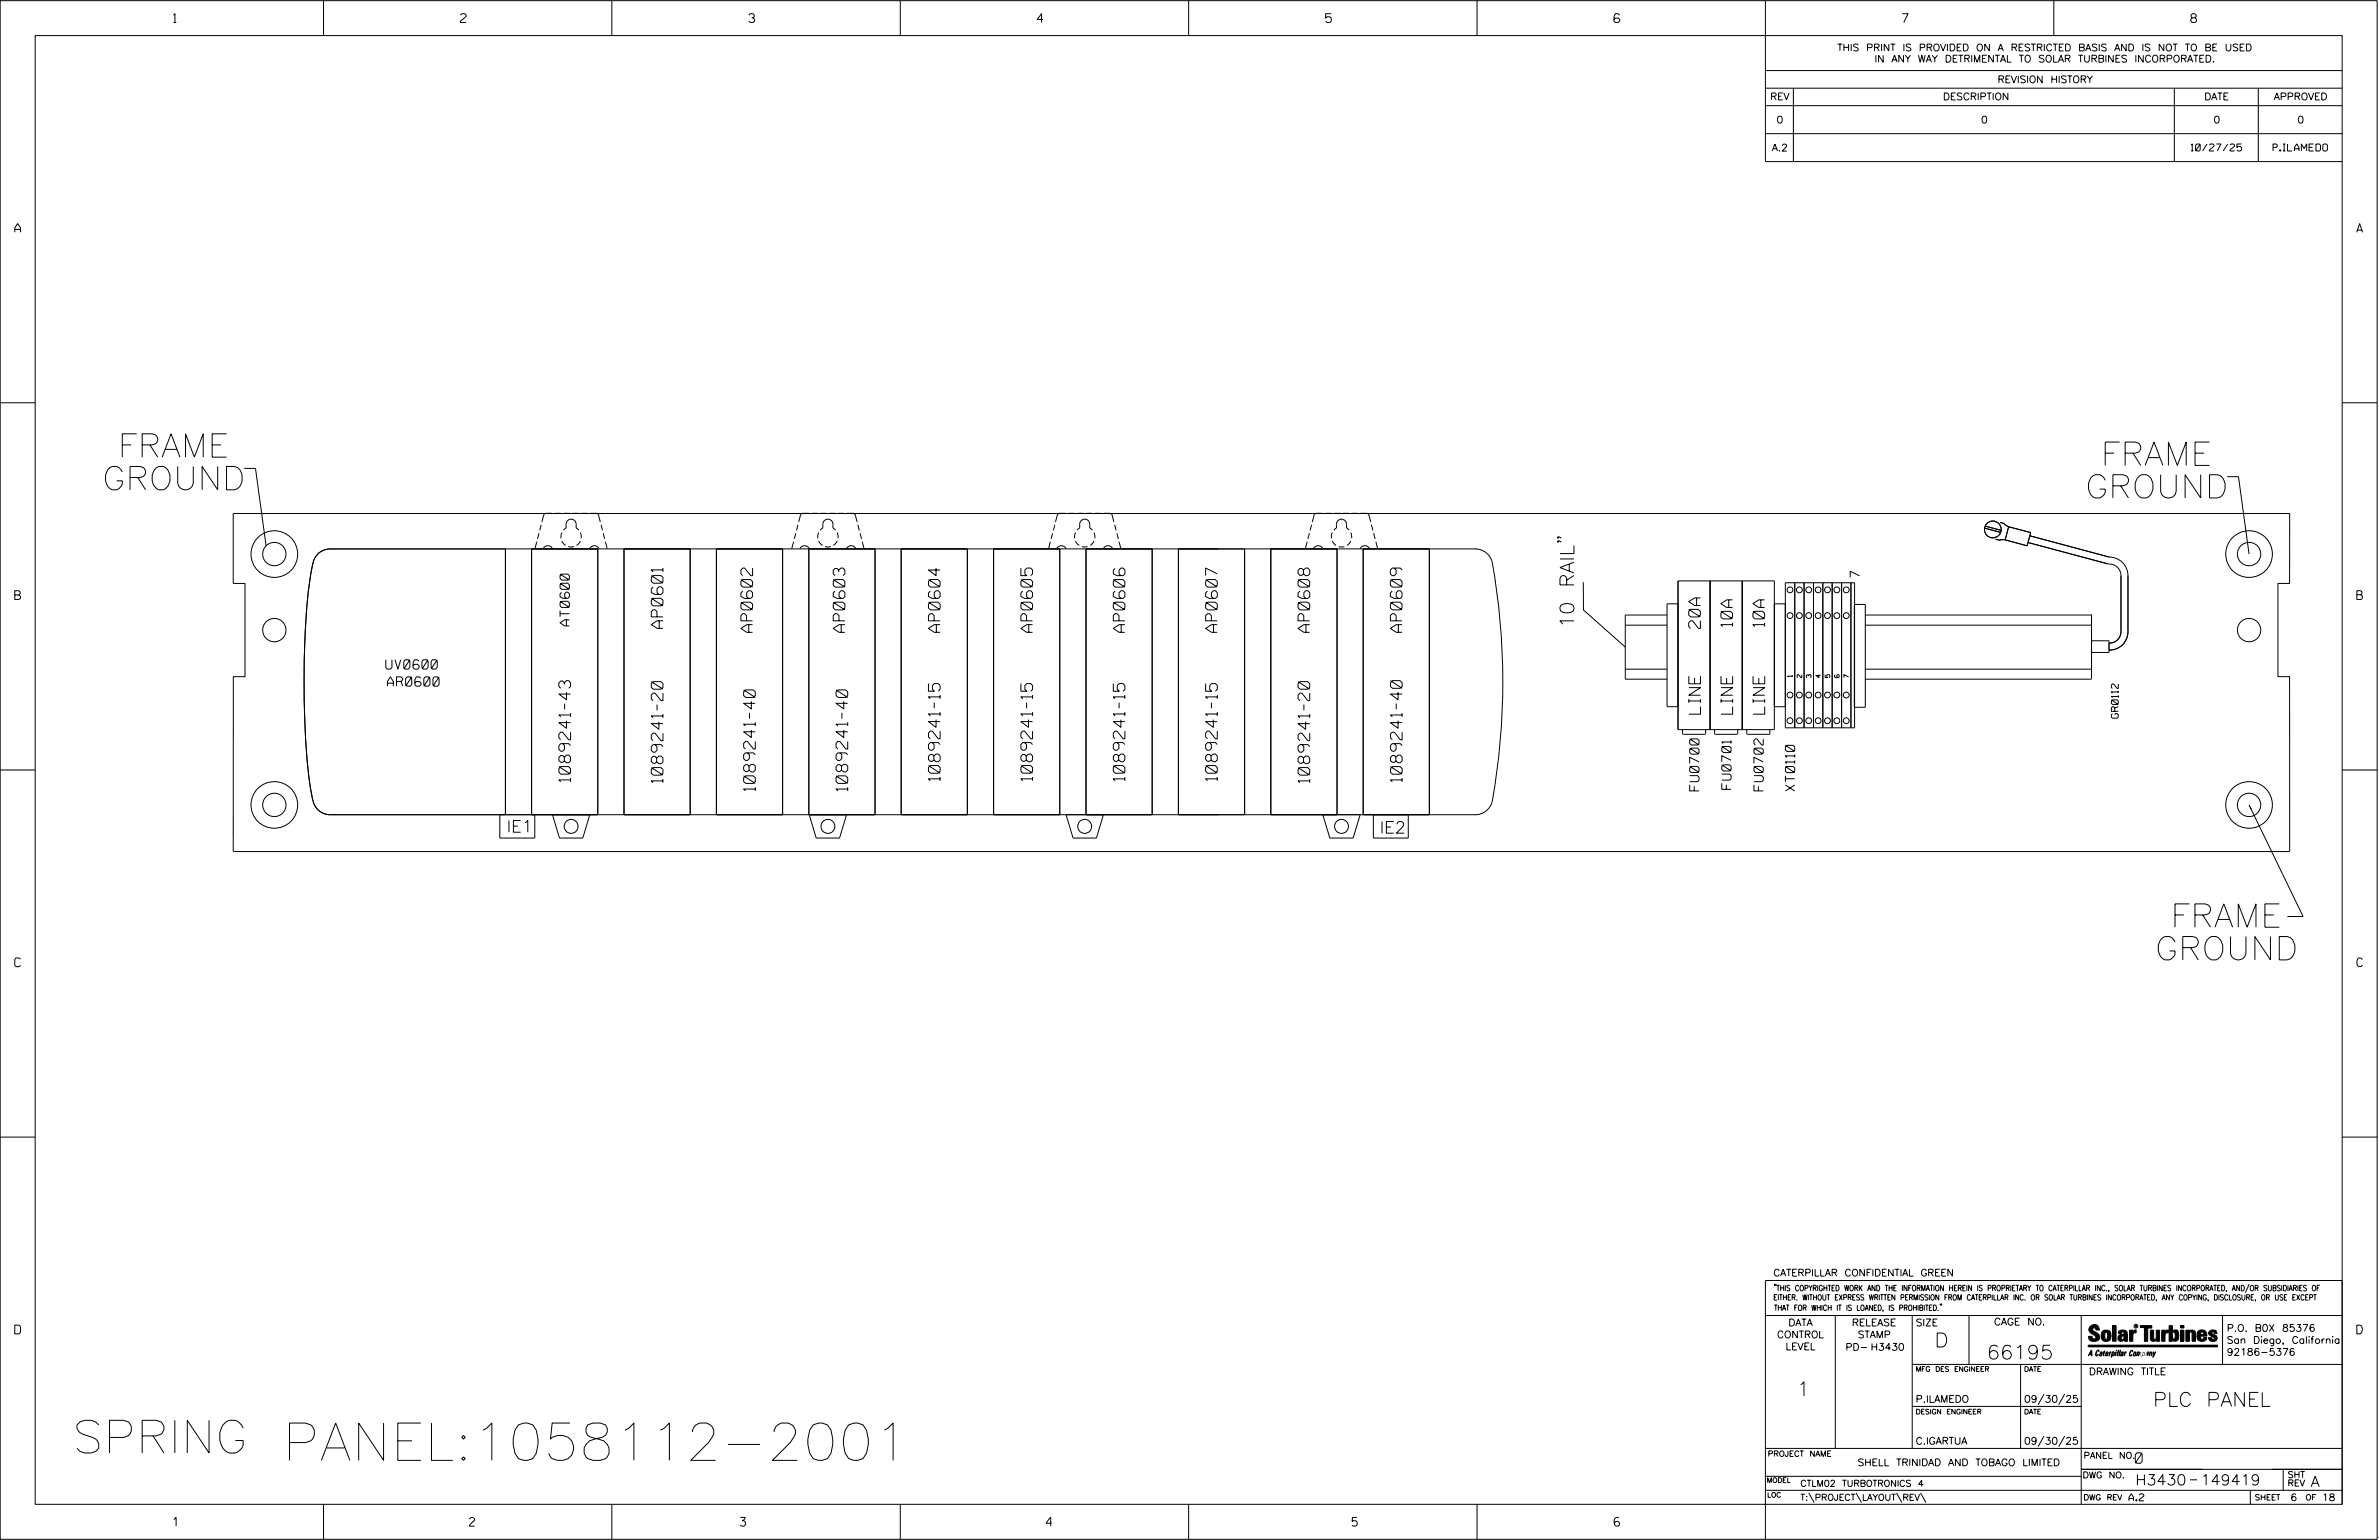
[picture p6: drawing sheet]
<svg xmlns="http://www.w3.org/2000/svg" width="864mm" height="559mm" viewBox="0 0 864 559" stroke-linecap="round" stroke-linejoin="round" font-family="sans-serif">
<defs><g id="words">
<text font-size="13.5" x="102.5" y="529.9">PANEL:1058112-2001</text>
<text font-size="11.8" x="26.2" y="527.2">SPRING</text>
<g font-size="8.5">
<text x="42.8" y="165.9">FRAME</text>
<text x="762.6" y="168.9">FRAME</text>
<text x="37.1" y="177.7">GROUND</text>
<text x="757" y="180.7">GROUND</text>
<text x="787.9" y="336.4">FRAME</text>
<text x="782.3" y="348.3">GROUND</text>
</g>
<g font-size="5.1">
<text x="571.4" y="227.9" transform="rotate(-90 571.4 227.9)">10 RAIL&quot;</text>
<text x="702.3" y="488.8">D</text>
<text x="721.2" y="493.2">66195</text>
<text x="652.2" y="506.5">1</text>
<text x="781.6" y="510.3">PLC PANEL</text>
</g>
<g font-size="4.2">
<text x="628.9" y="227.3" transform="rotate(-90 628.9 227.3)">10A</text>
<text x="640.6" y="227.3" transform="rotate(-90 640.6 227.3)">10A</text>
<text x="240.6" y="228" transform="rotate(-90 240.6 228)">AP0601</text>
<text x="273.2" y="229.4" transform="rotate(-90 273.2 229.4)">AP0602</text>
<text x="306.7" y="229.4" transform="rotate(-90 306.7 229.4)">AP0603</text>
<text x="341.3" y="229.4" transform="rotate(-90 341.3 229.4)">AP0604</text>
<text x="374.8" y="229.4" transform="rotate(-90 374.8 229.4)">AP0605</text>
<text x="408.4" y="229.4" transform="rotate(-90 408.4 229.4)">AP0606</text>
<text x="441.9" y="229.4" transform="rotate(-90 441.9 229.4)">AP0607</text>
<text x="475.4" y="229.4" transform="rotate(-90 475.4 229.4)">AP0608</text>
<text x="509" y="229.4" transform="rotate(-90 509 229.4)">AP0609</text>
<text x="617.3" y="228" transform="rotate(-90 617.3 228)">20A</text>
<text x="617.3" y="259.2" transform="rotate(-90 617.3 259.2)">LINE</text>
<text x="629" y="259.2" transform="rotate(-90 629 259.2)">LINE</text>
<text x="640.6" y="259.2" transform="rotate(-90 640.6 259.2)">LINE</text>
<text x="207.1" y="283.7" transform="rotate(-90 207.1 283.7)">1089241-43</text>
<text x="240.6" y="284" transform="rotate(-90 240.6 284)">1089241-20</text>
<text x="274.2" y="287" transform="rotate(-90 274.2 287)">1089241-40</text>
<text x="307.7" y="287" transform="rotate(-90 307.7 287)">1089241-40</text>
<text x="341.3" y="283.3" transform="rotate(-90 341.3 283.3)">1089241-15</text>
<text x="374.8" y="283.3" transform="rotate(-90 374.8 283.3)">1089241-15</text>
<text x="408.4" y="283.3" transform="rotate(-90 408.4 283.3)">1089241-15</text>
<text x="441.9" y="283.3" transform="rotate(-90 441.9 283.3)">1089241-15</text>
<text x="475.4" y="284" transform="rotate(-90 475.4 284)">1089241-20</text>
<text x="509" y="283.7" transform="rotate(-90 509 283.7)">1089241-40</text>
<text x="184" y="302">IE1</text>
<text x="500.9" y="302.3">IE2</text>
</g>
<g font-size="3.8">
<text x="775.1" y="531">0</text>
<text x="775.2" y="538.9">H3430</text>
<text x="798.8" y="538.9">149419</text>
<text x="838.8" y="539.5">A</text>
</g>
<g font-size="3.4">
<text x="675" y="209.5" transform="rotate(-90 675 209.5)">7</text>
<text x="206.7" y="227.1" transform="rotate(-90 206.7 227.1)">AT0600</text>
<text x="140.1" y="242.8">UV0600</text>
<text x="140.6" y="249">AR0600</text>
<text x="616.8" y="287" transform="rotate(-90 616.8 287)">FU0700</text>
<text x="628.4" y="286.4" transform="rotate(-90 628.4 286.4)">FU0701</text>
<text x="640.1" y="287" transform="rotate(-90 640.1 287)">FU0702</text>
<text x="651.5" y="287" transform="rotate(-90 651.5 287)">XT0110</text>
</g>
<g font-size="3.2">
<text x="63" y="8.2">1</text>
<text x="167.2" y="8.2">2</text>
<text x="271.8" y="8.2">3</text>
<text x="376.5" y="8.2">4</text>
<text x="481.2" y="8.2">5</text>
<text x="690.6" y="8.2">7</text>
<text x="795.3" y="8.2">8</text>
<text x="5.4" y="84.3">A</text>
<text x="855.5" y="84.3">A</text>
<text x="5.4" y="217.5">B</text>
<text x="855.6" y="217.5">B</text>
<text x="5.4" y="350.8">C</text>
<text x="855.6" y="350.8">C</text>
<text x="5.4" y="484">D</text>
<text x="855.6" y="484">D</text>
<text x="62.8" y="553.8">1</text>
<text x="170.4" y="553.8">2</text>
<text x="268.8" y="553.8">3</text>
<text x="379.8" y="553.8">4</text>
<text x="490.8" y="553.8">5</text>
<text x="585.9" y="553.8">6</text>
</g>
<g font-size="2.5">
<text x="666.9" y="18.5">THIS PRINT IS PROVIDED ON A RESTRICTED BASIS AND IS NOT TO BE USED</text>
<text x="680.5" y="22.6">IN ANY WAY DETRIMENTAL TO SOLAR TURBINES INCORPORATED.</text>
<text x="725.1" y="30">REVISION HISTORY</text>
<text x="642.6" y="36.3">REV</text>
<text x="705.3" y="36.3">DESCRIPTION</text>
<text x="800.2" y="36.3">DATE</text>
<text x="825.4" y="36.3">APPROVED</text>
<text x="644.9" y="44.7">0</text>
<text x="719.1" y="44.7">0</text>
<text x="803.5" y="44.7">0</text>
<text x="834" y="44.7">0</text>
<text x="643.2" y="54.8">A.2</text>
<text x="795.4" y="54.8">10/27/25</text>
<text x="825.1" y="54.8">P.ILAMEDO</text>
<text x="769" y="260.6" transform="rotate(-90 769 260.6)">GR0112</text>
<text x="643.8" y="463">CATERPILLAR CONFIDENTIAL GREEN</text>
<text x="645.1" y="485.5">CONTROL</text>
<text x="649.2" y="481.1">DATA</text>
<text x="672.3" y="481.1">RELEASE</text>
<text x="674.4" y="485.5">STAMP</text>
<text x="695.4" y="481.1">SIZE</text>
<text x="723.8" y="480.8">CAGE NO.</text>
<text x="808.4" y="483.1">P.O. B0X 85376</text>
<text x="648.2" y="489.8">LEVEL</text>
<text x="669.9" y="490">PD- H3430</text>
<text x="808.4" y="487.5">San Diego, California</text>
<text x="808.4" y="491.8">92186-5376</text>
<text x="758.3" y="498.9">DRAWING TITLE</text>
<text x="695.4" y="508.9">P.ILAMEDO</text>
<text x="734.8" y="508.9">09/30/25</text>
<text x="695.4" y="524.1">C.IGARTUA</text>
<text x="734.8" y="524.1">09/30/25</text>
<text x="674.3" y="531.9">SHELL TRINIDAD AND TOBAGO LIMITED</text>
<text x="772.8" y="544.6">A.2</text>
<text x="831.4" y="544.6">6</text>
<text x="842.9" y="544.6">18</text>
</g>
<g font-size="2.3">
<text x="756.4" y="529.2">PANEL NO.</text>
<text x="653.5" y="539.4">CTLM02 TURBOTRONICS 4</text>
<text x="756" y="536.3">DWG NO.</text>
<text x="830.4" y="539.3">REV</text>
<text x="830.4" y="536.2">SHT</text>
<text x="653.5" y="544.5">T:\PROJECT\LAYOUT\REV\</text>
</g>
<g font-size="2">
<text x="643.8" y="468.4">&quot;THIS COPYRIGHTED WORK AND THE INFORMATION HEREIN IS PROPRIETARY TO CATERPILLAR INC., SOLAR TURBINES INCORPORATED, AND/OR SUBSIDIARIES OF</text>
<text x="643.8" y="471.8">EITHER. WITHOUT EXPRESS WRITTEN PERMISSION FROM CATERPILLAR INC. OR SOLAR TURBINES INCORPORATED, ANY COPYING, DISCLOSURE, OR USE EXCEPT</text>
<text x="644" y="475.6">THAT FOR WHICH IT IS LOANED, IS PROHIBITED.&quot;</text>
<text x="641.7" y="528.5">PROJECT NAME</text>
<text x="756.3" y="544.3">DWG REV</text>
<text x="818.5" y="544.3">SHEET</text>
<text x="836.9" y="544.3">OF</text>
</g>
<g font-size="1.8">
<text x="695.4" y="497.6">MFG DES ENGINEER</text>
<text x="734.8" y="497.6">DATE</text>
<text x="695.4" y="513.1">DESIGN ENGINEER</text>
<text x="734.8" y="513.1">DATE</text>
<text x="641.3" y="538">MODEL</text>
<text x="641.5" y="543.3">LOC</text>
</g>
<g font-size="1.7">
<text x="650.6" y="245.6" transform="rotate(-90 650.6 245.6)">1</text>
<text x="654" y="245.9" transform="rotate(-90 654 245.9)">2</text>
<text x="657.4" y="245.9" transform="rotate(-90 657.4 245.9)">3</text>
<text x="660.8" y="245.9" transform="rotate(-90 660.8 245.9)">4</text>
<text x="664.2" y="245.9" transform="rotate(-90 664.2 245.9)">5</text>
<text x="671" y="245.9" transform="rotate(-90 671 245.9)">7</text>
</g>
<text font-size=".9" x="775.1" y="481.7">R</text>
</g></defs>
<g fill="none" stroke="#000" stroke-width=".36">
<path d="M.1 .2h862.8v558.4h-862.8zM12.8 12.9h837.4v533h-837.4zM117.4 .2v12.7M222.1 .2v12.7M326.8 .2v12.7M431.5 .2v12.7M536.2 .2v12.7M587.9 5.5l-.5-.5h-1l-.5 1v1.7l.5 .4h1l.6-.4v-.6l-.6-.5h-1l-.5 .5M640.9 .2v58.4h209.3M745.6 .2v12.7M640.9 25.6h209.3M640.9 32h209.3"/>
<path d="M640.9 38.3h209.3M651 32v26.6M789.3 32v26.6M819.8 32v26.6M640.9 48.5h209.3M.1 146.2h12.7M850.2 146.2h12.7M88.7 170h4l3.9 28M808.5 173h4.1l3.8 28M84.7 186.3h746.5l-.1 25.4h-4.2v33.8h4.2l.1 63.5h-746.5v-63.5h4.2v-33.8h-4.2zM183.5 199.2v96.4M193 199.2h24v96.4h-24z"/>
<path d="M193 199.2v96.4M194.9 196.6l-.7 2.5M195.7 193.5l-.6 2M196.5 190.4l-.6 2.1M197.2 199.1a1.88 1.88 0 0 1 1.7-1.1 1.88 1.88 0 0 1 1.7 1.1M200.4 186.3l-2.7 .1-1 3M201.5 186.3h2.1M203.9 196.3l1.4 1.6M204 193.3l-.3 2M204.5 192.4l1-.8v-1.3a1.83 1.83 0 0 1 1.8-1.9 1.83 1.83 0 0 1 1.9 1.9v1.3l.9 .8M204.7 186.3h2.1M206.3 198.3h2.1"/>
<path d="M207.9 186.3h2.1M210.7 193.3l.3 2M210.7 196.3l-1.4 1.6M211 186.3h2.1M214.1 199.1a1.86 1.86 0 0 1 1.7-1.1 1.86 1.86 0 0 1 1.7 1.1M214.2 186.3l2.8 .1 .9 3M217 199.2v96.4M218.2 190.4l.5 2.1M219 193.5l.5 2M219.8 196.6l.6 2.5M226.5 199.2v96.4M226.5 199.2h24v96.4h-24z"/>
<path d="M250.5 199.2v96.4M260.1 199.2h24v96.4h-24zM260.1 199.2v96.4M284.1 199.2v96.4M288.1 196.6l-.7 2.5M288.9 193.5l-.6 2M289.7 190.4l-.6 2.1M290.4 199.1a1.86 1.86 0 0 1 1.7-1.1 1.86 1.86 0 0 1 1.7 1.1M293.6 199.2v96.4M293.6 199.2h24v96.4h-24zM293.7 186.3l-2.8 .1-1 3M294.7 186.3h2.1"/>
<path d="M297.2 196.3l1.4 1.6M297.2 193.3l-.3 2M297.7 192.4l1-.8v-1.3a1.83 1.83 0 0 1 1.8-1.9 1.83 1.83 0 0 1 1.9 1.9v1.3l.9 .8M297.9 186.3h2.1M299.5 198.3h2.1M301.1 186.3h2.1M303.9 193.3l.3 2M303.9 196.3l-1.4 1.6M304.2 186.3h2.2M307.3 199.1a1.86 1.86 0 0 1 1.7-1.1 1.86 1.86 0 0 1 1.7 1.1M307.4 186.3l2.8 .1 .9 3M311.4 190.4l.5 2.1"/>
<path d="M312.2 193.5l.5 2M313 196.6l.7 2.5M317.6 199.2v96.4M327.1 199.2v96.4M327.1 199.2h24.1v96.4h-24.1zM351.2 199.2v96.4M360.7 199.2h24v96.4h-24zM360.7 199.2v96.4M381.3 196.6l-.7 2.5M382.1 193.5l-.5 2M382.9 190.4l-.5 2.1M383.6 199.1a1.88 1.88 0 0 1 1.7-1.1 1.88 1.88 0 0 1 1.7 1.1"/>
<path d="M384.7 199.2v96.4M386.9 186.3l-2.8 .1-.9 3M387.9 186.3h2.2M390.4 196.3l1.4 1.6M390.4 193.3l-.3 2M391 192.4l.9-.8v-1.3a1.83 1.83 0 0 1 1.9-1.9 1.83 1.83 0 0 1 1.8 1.9v1.3l1 .8M391.1 186.3h2.1M392.7 198.3h2.1M394.2 199.2h24.1v96.4h-24.1zM394.2 199.2v96.4M394.3 186.3h2.1M397.1 193.3l.3 2"/>
<path d="M397.1 196.3l-1.3 1.6M397.5 186.3h2.1M400.5 199.1a1.89 1.89 0 0 1 1.7-1.1 1.89 1.89 0 0 1 1.7 1.1M400.6 186.3l2.8 .1 1 3M404.6 190.4l.6 2.1M405.4 193.5l.6 2M406.2 196.6l.7 2.5M418.3 199.2v96.4M427.8 199.2h24v96.4h-24zM427.8 199.2v96.4M451.8 199.2v96.4M461.3 199.2v96.4"/>
<path d="M461.3 199.2h24.1v96.4h-24.1zM474.5 196.6l-.6 2.5M475.3 193.5l-.5 2M476.1 190.4l-.5 2.1M476.8 199.1a1.86 1.86 0 0 1 1.7-1.1 1.86 1.86 0 0 1 1.7 1.1M480.1 186.3l-2.8 .1-.9 3M481.2 186.3h2.1M483.6 196.3l1.4 1.6M483.6 193.3l-.3 2M484.2 192.4l.9-.8v-1.3a1.83 1.83 0 0 1 1.9-1.9 1.83 1.83 0 0 1 1.8 1.9v1.3l1 .8M484.3 186.3h2.1M485.4 199.2v96.4"/>
<path d="M486 198.3h2M487.5 186.3h2.1M490.3 193.3l.3 2M490.4 196.3l-1.4 1.6M490.7 186.3h2.1M493.7 199.1a1.86 1.86 0 0 1 1.7-1.1 1.86 1.86 0 0 1 1.7 1.1M493.9 186.3l2.7 .1 1 3M494.8 199.2v96.4M494.8 199.2h24.1v96.4h-24.1zM497.8 190.4l.6 2.1M498.7 193.5l.5 2M499.5 196.6l.6 2.5"/>
<path d="M518.9 199.2v96.4M535.6 199.2a6.4 6.4 0 0 1 6.1 4.8 245 245 0 0 1-.2 87.4 6.4 6.4 0 0 1-5.9 4.2M535.8 199.2h-416a6.8 6.8 0 0 0-6.5 6.7 269.5 269.5 0 0 0-2.9 48.2l.5 12.1 .7 11.3a60.2 60.2 0 0 0 2.8 15 6.3 6.3 0 0 0 5.4 3.1h416M565.6 196.3l.2 .2-.2 .3-.3-.3 .3-.2 1.2 .5M565.6 194.8l.2 .3-.2 .2-.3-.2 .3-.3 1.2 .5M720.4 191.6l5.9 1.6M720.6 190.9l5.8 1.5M724.4 195.7l1.5 .3 1.4-.2 .9 .2M726.1 189.6l1.3 .3 1.2 1 .9 .3M729.2 191.1l8 2.2-1.3 4.7-8-2.1zM736.2 196.8l28.9 7.8a4.4 4.4 0 0 1 4.8 4.3v20.3a4.2 4.2 0 0 1-4.3 4.2M736.8 194.4l28.9 7.7a6.7 6.7 0 0 1 6.8 6.8v20.3a6.7 6.7 0 0 1-6.9 6.7"/>
<path d="M574.7 211.2l.1 10.1 15.2 13.5M609.1 210.8h35v54h-35zM609.1 219.1h-3.9v37.3h3.9M620.8 210.8v54M632.5 210.8v54M644.1 219.1h4M648.1 211.5h25.1v52.6h-25.1zM651.5 211.5v52.6M654.9 211.5v52.6M658.3 211.5v52.6M661.7 211.5v52.6M665.1 211.5v52.6"/>
<path d="M668.5 211.5v52.6M671.9 211.5v52.6M673.1 219.3h4v37.3h-4zM590 226.8h15.2M605.2 223.2h-15.2v23.3h15.2M677.1 226.8h82.1M677.1 223.2h82.1M759.2 223v23.3M759.2 232.5h6.4v4.2h-6.4M590 242.8h15.2M644.1 256.4h4M666.2 244.8l-.3 .8 .6 .3h.9l.2-.8-.2-.3-.6 .3v.5l.3 .3"/>
<path d="M677.1 242.8h82.1M677.1 246.5h82.1M.1 279.4h12.7M610.8 264.8v1.3l.3 .4h7.7l.4-.4v-1.3M622.4 264.8v1.3l.4 .4h7.7l.3-.4v-1.3M634.1 264.8v1.3l.3 .4h7.8l.3-.4v-1.3M850.2 279.4h12.7M194.1 295.6v8.5h-12.7v-8.5M200.6 295.6l2.5 8.5h8.5l2.5-8.5M293.8 295.6l2.5 8.5h8.5l2.5-8.5M387 295.6l2.5 8.5h8.5l2.5-8.5M480.2 295.6l2.5 8.5h8.5l2.5-8.5"/>
<path d="M511.2 295.6v8.5h-12.7v-8.5M816.4 292.1l19.6 40.5h-5.7M.1 412.6h12.7M850.2 412.6h12.7M640.9 477.3h209.3M644.2 466.1l-.1 .4M644.7 466.1l-.2 .4M666.2 477.3v48.3M694.2 477.3v48.3M704.4 473.3l-.1 .4M704.8 473.3l-.1 .4M714.8 477.3v17.8"/>
<path d="M755.5 477.3v68.6M806.8 477.3v17.8M816.5 466l-1.4 3.1M850.2 464.6h-209.3v94M850.2 464.8v81.1M694.2 495.1h156M733.5 495.1v30.5M758.6 481.4a2.02 2.02 0 0 1 3.1-.1l.5 1.3h-1.3l-.2-.6-.4-.2-.6 .1-.1 .4 .4 .7a2.46 2.46 0 0 1 2.2 2.9 2.83 2.83 0 0 1-3.8 .3l-.3-1.3h1.3l.2 .7 .6 .3 .5-.2 .2-.5-.4-.6-1.9-1.2-.4-.9zM759.2 491.3h-.7l.7-1.2v1.9h.2l-.1-2.1-1.3 2.1 .5-.5h.7M761.3 490l.3-.2 .4 .3-.1 .3-.3-.4-.4 .3-.3 1.6h.4l.4-.5-.3 .6-.4 .1-.3-.4zM762.6 490.6l.5-.1-.1 1.4h-.9a.74 .74 0 0 1 .9-.8l-.3 .7-.5 .1 .2-.5 .6-.2v-.5l-.7 .2zM763 483.2a2.17 2.17 0 0 1 3.1 0l.3 1.4-.3 1.5a2.17 2.17 0 0 1-3.1 0l-.3-1.5z"/>
<path d="M763.6 490.5l.4-.4 .2 .6h-.3l-.3 .9 .2 .4-.3-.1zM764.1 483.7l.5-.4 .4 .3v2.2l-.4 .2-.5-.2zM764.6 491.1l.6 .2v-.7l-.4-.1-.4 .6-.1 .8h.6M764.6 491.1l-.1 .8h.4M764.6 482.6v.8M764.8 490.7l.4 .1v.3h-.6zM765 491.5l-.1 .4zM766 490.5l-.5 1.5zM766 490.8l.4-.3-.4 .4M766.9 481h1.3v5.7h-1.3zM767 490.8l.5 .1-.3 .8-.4 .2zM767.3 490.5h-.5l-.5 2"/>
<path d="M767.3 490.5a.8 .8 0 0 1 .2 1 .8 .8 0 0 1-.9 .4l-.1 .6M767.3 490.5l-.1 .2M768.1 490.5l-.4 1.5zM768.2 489.9h.3l-.1 .2h-.2zM769 489.9l-.5 2.1zM769.7 489.9l-.6 2.1zM770.1 491.4l.5-.3-.5 .8zM770.4 491.9h.1M770.6 491.1l.1-.4-.7 .2 .1-.3 .6-.1 .2 .3-.5 1.1M770.6 491.1a.74 .74 0 0 0-.8 .8h.6M771 484.8h-.7l-.3 .6 .4 .7 .5-.3 .1-2.4h-.8l-.1 .4h-1.2a1.71 1.71 0 0 1 1.8-1.3 1.71 1.71 0 0 1 1.6 1.4v2.8h-1.1l-.1-.6M771 484.2l-1.5 .1a1.41 1.41 0 0 0 0 2.4l.5 .1 1.1-.7"/>
<path d="M771.2 486.1h-.1M771.4 490.5l.1 .3 .4-.3-.9 1.5zM771.5 490.8h.1M773 482.7h1.2v.5l.5-.5 .7-.1v1h-.6l-.5 .4-.1 2.7h-1.2zM773.3 490.3l.6-.4 .4 .2-.1 .4-.3-.4a1.28 1.28 0 0 0-.5 1.8l.6-.4-.1 .4-.8 .1zM774.7 490.8l.5-.3a.88 .88 0 0 1 .2 .9 .88 .88 0 0 1-.7 .7l-.2-.2zM774.8 490.9h.5l-.3 1h-.3l-.2-.2zM775.2 490.5l-.1 .2M776.8 481h4.3v.9h-1.5v4.8h-1.3M776.8 490.6l-.8 .2v-.3l-.4 1.5 .8-1.3v1.3l.3-1.2M779.3 491.1h.4M779.6 490.5h.3l-.3 1.4"/>
<path d="M779.6 490.7h.2l-.1 .4M779.7 491.1l-.1 .4M779.7 491.1l-.4 .2M780.1 492l.4-1.5 .1 .3 .3-.3 .3 .2-.3 1.3v-1.3l-.7 1.3M780.6 482.7h1.2v2.7l.1 .4 .4 .3 .4-.7v-2.7h1.2l.1 4h-1.3v-.5l-1.1 .6-.7-.3-.3-.7zM781.6 492.5l1-2-.8 1.3-.2-1.3-.2 2M784.7 482.7h1.2v.5l.5-.5 .7-.1v1h-.5l-.6 .4-.1 2.7h-1.2zM787.4 481h1.2v2a1.4 1.4 0 0 1 2.2 .2l.1 1.4-.4 1.9-1.5 .1-.4-.5v-1l.5 .9 .5-.3v-2.1l-.5-.4-.5 .7v2.8h-1.2zM791.5 482.7h1.3v4h-1.3zM791.5 481h1.3v.9h-1.3zM793.5 482.7h1.3v.4l.7-.5 1.1 .2 .4 .6v3.3h-1.2l-.3-3.4-.7 .2v3.2h-1.3zM794.8 483.1h.1"/>
<path d="M797.7 483.2a1.92 1.92 0 0 1 2.4-.5 1.92 1.92 0 0 1 1 2.1h-2.3v.8l.6 .5 .5-.3v-.5h1.2a1.83 1.83 0 0 1-2.1 1.4 1.83 1.83 0 0 1-1.5-2.1zM798.8 484.2v.6M799.1 483.4h.6l.2 .8h-1.1zM804.6 482.9a1.84 1.84 0 0 0-2.9 .8 3.3 3.3 0 0 0 2.2 1.9l-.5 .5-.4-.3-.1-.4h-1.2l.1 .6a1.92 1.92 0 0 0 2.9 .4M804.9 483.8h-1.2l-.2-.6-.5 .1-.1 .3 .1 .3 1.8 .9M805.1 488.1h-47.1v.6h47.1M694.2 510.3h61.3M742 505.8l-2.2 3.9M749.5 505.8l-2.2 3.9M640.9 525.6h209.2M640.9 535.7h114.6M742 521.1l-2.2 3.8"/>
<path d="M749.5 521.1l-2.2 3.8M755.5 533.2h94.7M795 537h2.6M828.8 533.2v7.6M117.4 545.9v12.7M222.1 545.9v12.7M326.8 545.9v12.7M431.5 545.9v12.7M536.2 545.9v12.7M640.9 540.8h209.3M656.6 541.7l2 3.5M673.8 541.7l1.9 3.5"/>
<path d="M688.4 541.7l2 3.5M697.2 541.7l1.9 3.5M816.9 541v4.9M863.5 558h.1"/>
<circle cx="723.4" cy="192.1" r="3.1"/>
<circle cx="99.6" cy="201.1" r="8.5"/>
<circle cx="99.6" cy="201" r="4.2"/>
<circle cx="649.8" cy="214" r="1.06"/>
<circle cx="653.2" cy="214" r="1.06"/>
<circle cx="656.6" cy="214" r="1.06"/>
<circle cx="660" cy="214" r="1.05"/>
<circle cx="663.4" cy="214" r="1.06"/>
<circle cx="666.8" cy="214" r="1.06"/>
<circle cx="670.2" cy="214" r="1.06"/>
<circle cx="816.4" cy="201.1" r="8.5"/>
<circle cx="816.4" cy="201" r="4.2"/>
<circle cx="99.6" cy="228.6" r="4.2"/>
<circle cx="649.8" cy="223.4" r="1.06"/>
<circle cx="653.2" cy="223.4" r="1.05"/>
<circle cx="656.6" cy="223.4" r="1.06"/>
<circle cx="660" cy="223.4" r="1.05"/>
<circle cx="663.4" cy="223.4" r="1.05"/>
<circle cx="666.8" cy="223.4" r="1.06"/>
<circle cx="670.2" cy="223.4" r="1.05"/>
<circle cx="816.4" cy="228.6" r="4.2"/>
<circle cx="649.8" cy="252.2" r="1.06"/>
<circle cx="653.2" cy="252.2" r="1.05"/>
<circle cx="656.6" cy="252.2" r="1.06"/>
<circle cx="660" cy="252.2" r="1.05"/>
<circle cx="663.4" cy="252.2" r="1.05"/>
<circle cx="666.8" cy="252.2" r="1.06"/>
<circle cx="670.2" cy="252.2" r="1.05"/>
<circle cx="649.8" cy="261.5" r="1.06"/>
<circle cx="653.2" cy="261.5" r="1.06"/>
<circle cx="656.6" cy="261.5" r="1.06"/>
<circle cx="660" cy="261.5" r="1.05"/>
<circle cx="663.4" cy="261.5" r="1.06"/>
<circle cx="666.8" cy="261.5" r="1.06"/>
<circle cx="670.2" cy="261.5" r="1.06"/>
<circle cx="99.6" cy="292.1" r="8.5"/>
<circle cx="99.6" cy="292.1" r="4.2"/>
<circle cx="207.3" cy="299.9" r="2.53"/>
<circle cx="300.6" cy="299.9" r="2.53"/>
<circle cx="393.8" cy="299.9" r="2.53"/>
<circle cx="487" cy="299.9" r="2.53"/>
<circle cx="816.4" cy="292.1" r="8.5"/>
<circle cx="816.4" cy="292.1" r="4.2"/>
<circle cx="775.4" cy="481.2" r=".69"/>
</g>
<g fill="#000">
<path d="M816.4 292.1l1 1.4-.5 .2zM768.1 490.5l-.4 1.5zM768.2 489.9h.3l-.1 .2h-.2zM769 489.9l-.5 2.1zM769.7 489.9l-.6 2.1zM791.5 481h1.3v.9h-1.3zM791.5 482.7h1.3v4h-1.3zM758 488.1h47.1v.6h-47.1z"/>
<path d="M759.2 489.9l-1.2 2.1 .5-.5h.7v.5h.2zM759.2 490.1v1.2h-.7z" fill-rule="evenodd"/>
<path d="M758.6 481.4a2.02 2.02 0 0 1 3.1-.1l.5 1.3h-1.3l-.2-.6-.4-.2-.6 .1-.1 .4 .4 .7a2.46 2.46 0 0 1 2.2 2.9 2.83 2.83 0 0 1-3.8 .3l-.3-1.3h1.3l.2 .7 .6 .3 .5-.2 .2-.5-.4-.6-1.9-1.2-.4-.9z" fill-rule="evenodd"/>
<path d="M761.3 490l.3-.2 .4 .3-.1 .3-.3-.4-.4 .3-.3 1.6h.4l.4-.5-.3 .6-.4 .1-.3-.4z" fill-rule="evenodd"/>
<path d="M762.6 490.6l.5-.1-.1 1.4h-.9a.74 .74 0 0 1 .9-.8l-.6 .3-.2 .5 .5-.1 .3-.6v-.5l-.7 .2z" fill-rule="evenodd"/>
<path d="M763.6 490.5l.4-.4 .2 .6h-.3l-.3 .9 .2 .4-.3-.1z" fill-rule="evenodd"/>
<path d="M764.8 490.5l.5 .3-.1 .5h-.6l.6-.2v-.3l-.4-.1-.3 1.2h.4l.3-.4-.6 .6-.3-.2v-.4z" fill-rule="evenodd"/>
<path d="M763 483.2a2.17 2.17 0 0 1 3.1 0l.3 1.4-.3 1.5a2.17 2.17 0 0 1-3.1 0l-.3-1.5zM764.1 483.7v2.1l.5 .2 .4-.2v-2.2l-.4-.3z" fill-rule="evenodd"/>
<path d="M766 490.5v.3l.4-.1-.4 .2-.5 1.1z" fill-rule="evenodd"/>
<path d="M766.8 490.5l-.5 2 .3-.6a.71 .71 0 0 0 .9-.5 .71 .71 0 0 0-.4-.9zM767 490.8l.5 .1-.3 .8-.4 .2z" fill-rule="evenodd"/>
<path d="M766.9 481h1.3v5.7h-1.3z" fill-rule="evenodd"/>
<path d="M770.1 490.6l.6-.1 .2 .3-.4 1.2-.5 .1-.2-.5 .3-.5h.5l-.7 .5v.3l.4-.1 .4-.9-.5-.2-.2 .2z" fill-rule="evenodd"/>
<path d="M769.4 482.8l-.5 1h1.2l.1-.4h.8v.8l-1.5 .1a1.41 1.41 0 0 0 0 2.4l.5 .1 1.1-.7 .1 .6h1.1v-2.8a1.79 1.79 0 0 0-2.4-1.2zM770.3 484.8h.7l-.1 1-.5 .3-.4-.7z" fill-rule="evenodd"/>
<path d="M771.4 490.5l.1 .3 .4-.3-.9 1.5z" fill-rule="evenodd"/>
<path d="M773 482.7h1.2v.5l.5-.5 .7-.1v1h-.6l-.5 .4-.1 2.7h-1.2z" fill-rule="evenodd"/>
<path d="M773.3 490.3l.6-.4 .4 .2-.1 .4-.3-.4a1.28 1.28 0 0 0-.5 1.8l.6-.4-.3 .5h-.6z" fill-rule="evenodd"/>
<path d="M774.7 490.8l-.2 1.1h.7a.96 .96 0 0 0 0-1.4zM774.8 490.9h.5l-.1 .6-.5 .4-.2-.2z" fill-rule="evenodd"/>
<path d="M776 490.5v.3l.4-.3 .2 .3 .7-.2-.3 1.4v-1.3l-.6 1.3v-1.3l-.8 1.3z" fill-rule="evenodd"/>
<path d="M776.8 481h4.3v.9h-1.5v4.8h-1.3v-4.8h-1.5z" fill-rule="evenodd"/>
<path d="M777.9 490.5l-.5 2 .3-.6a.71 .71 0 0 0 .9-.5 .71 .71 0 0 0-.4-.9zM778.1 490.8l.3-.1 .1 .4-.5 .8-.2-.5z" fill-rule="evenodd"/>
<path d="M779.3 490.6l.6-.1-.3 1.5-.7-.1a.67 .67 0 0 1 .8-.8l-.6 .3-.1 .5 .4-.1 .4-.9-.4-.2-.3 .2z" fill-rule="evenodd"/>
<path d="M780.5 490.5l.1 .3 .3-.3 .3 .2-.3 1.3v-1.3l-.8 1.3z" fill-rule="evenodd"/>
<path d="M780.6 482.7h1.2v2.7l.1 .4 .4 .3 .4-.7v-2.7h1.2l.1 4h-1.3v-.5l-1.1 .6-.7-.3-.3-.7z" fill-rule="evenodd"/>
<path d="M781.6 490.5l.2 1.3 .8-1.3-1.2 2z" fill-rule="evenodd"/>
<path d="M784.7 482.7h1.2v.5l.5-.5 .7-.1v1h-.5l-.6 .4-.1 2.7h-1.2z" fill-rule="evenodd"/>
<path d="M787.4 481h1.2v2a1.4 1.4 0 0 1 2.2 .2l.1 1.4-.4 1.9-1.5 .1-.4-.5v-1l.5 .9 .5-.3v-2.1l-.5-.4-.5 .7v2.8h-1.2z" fill-rule="evenodd"/>
<path d="M793.5 482.7h1.3v.4a1.29 1.29 0 0 1 2.2 .3v3.3h-1.2l-.3-3.4-.7 .2v3.2h-1.3z" fill-rule="evenodd"/>
<path d="M797.7 483.2a1.92 1.92 0 0 1 2.4-.5 1.92 1.92 0 0 1 1 2.1h-2.3v.8l.6 .5 .5-.3v-.5h1.2a1.83 1.83 0 0 1-2.1 1.4 1.83 1.83 0 0 1-1.5-2.1zM799.1 483.4l-.3 .8h1.1l-.2-.8z" fill-rule="evenodd"/>
<path d="M801.9 483.2a1.94 1.94 0 0 1 3 .1v.5h-1.2l-.2-.6-.5 .1-.1 .3 .1 .3 1.8 .9a1.2 1.2 0 0 1 .1 1.3 1.2 1.2 0 0 1-1.2 .7l-1.6-.4-.4-1h1.2l.1 .4 .4 .3 .5-.5a3.3 3.3 0 0 1-2.2-1.9z" fill-rule="evenodd"/>
<circle cx="761.4" cy="492" r=".07"/>
<circle cx="762.2" cy="485.1" r=".07"/>
<circle cx="769.3" cy="492" r=".07"/>
<circle cx="773.1" cy="486.7" r=".07"/>
<circle cx="791.5" cy="486.7" r=".07"/>
<circle cx="791.5" cy="481" r=".07"/>
<circle cx="794.8" cy="486.7" r=".07"/>
</g>
<use href="#words"/>
</svg>
